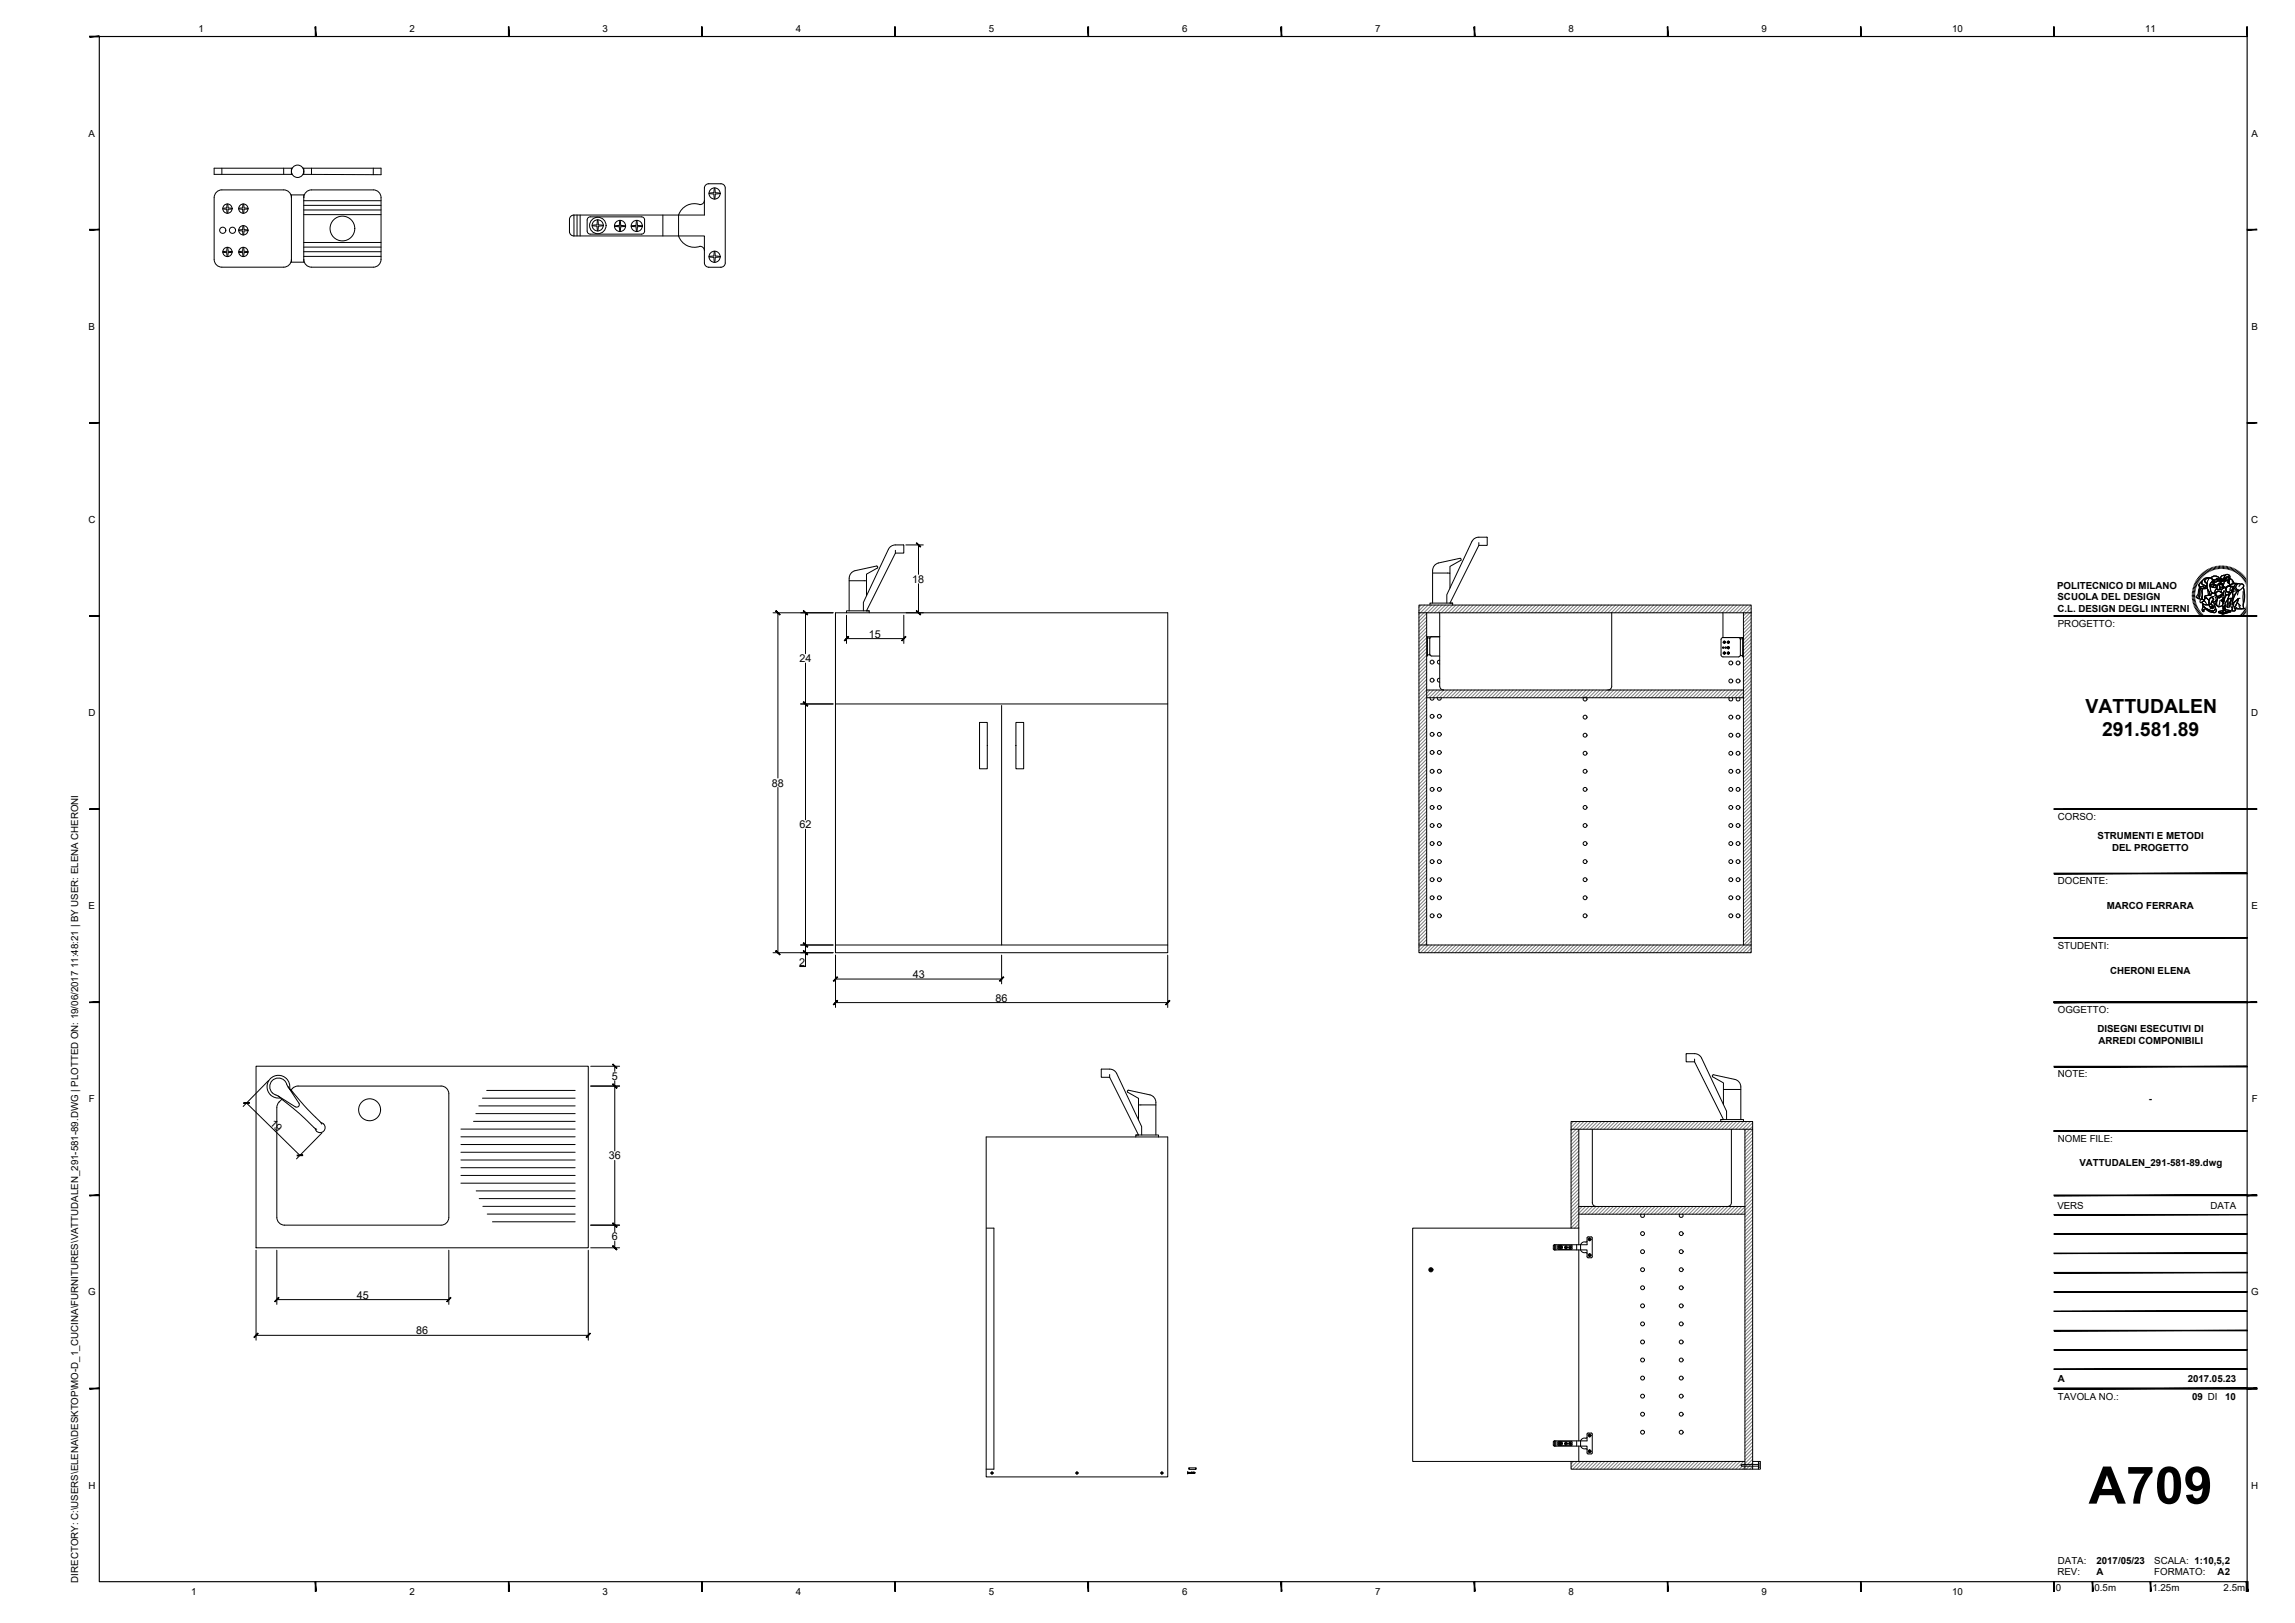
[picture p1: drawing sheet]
<svg xmlns="http://www.w3.org/2000/svg" width="594mm" height="420mm" viewBox="0 0 594 420" stroke-linecap="round" stroke-linejoin="round" font-family="sans-serif">
<defs><g id="words">
<text font-size="13.4" x="540.7" y="389.3">A709</text>
<g font-size="5">
<text x="539.9" y="184.6">VATTUDALEN</text>
<text x="544.2" y="190.6">291.581.89</text>
</g>
<g font-size="2.8">
<text x="236.1" y="150.9">18</text>
<text x="224.9" y="165.1">15</text>
<text x="207" y="171.4">24</text>
<text x="199.8" y="203.6">88</text>
<text x="207" y="214.4">62</text>
<text x="206.9" y="250">2</text>
<text x="236.3" y="253.2">43</text>
<text x="257.7" y="259.3">86</text>
<text x="158.4" y="279.6">5</text>
<text x="69.7" y="291" transform="rotate(44 69.7 291)">19</text>
<text x="157.6" y="300.1">36</text>
<text x="158.4" y="321.1">6</text>
<text x="92.4" y="336.2">45</text>
<text x="107.7" y="345.5">86</text>
</g>
<g font-size="2.5">
<text x="51.3" y="8.3">1</text>
<text x="106" y="8.3">2</text>
<text x="156" y="8.3">3</text>
<text x="206" y="8.3">4</text>
<text x="256" y="8.3">5</text>
<text x="306" y="8.3">6</text>
<text x="356" y="8.3">7</text>
<text x="406" y="8.3">8</text>
<text x="456" y="8.3">9</text>
<text x="505.3" y="8.3">10</text>
<text x="555.3" y="8.3">11</text>
<text x="23" y="35.4">A</text>
<text x="582.8" y="35.4">A</text>
<text x="23" y="85.4">B</text>
<text x="582.8" y="85.4">B</text>
<text x="22.9" y="135.4">C</text>
<text x="582.8" y="135.4">C</text>
<text x="532.5" y="152.4">POLITECNICO DI MILANO</text>
<text x="532.6" y="155.4">SCUOLA DEL DESIGN</text>
<text x="532.6" y="158.4">C.L. DESIGN DEGLI INTERNI</text>
<text x="532.7" y="162.2">PROGETTO:</text>
<text x="22.9" y="185.4">D</text>
<text x="582.8" y="185.4">D</text>
<text x="532.7" y="212.2">CORSO:</text>
<text x="543" y="217.2">STRUMENTI E METODI</text>
<text x="546.7" y="220.2">DEL PROGETTO</text>
<text x="532.7" y="228.9">DOCENTE:</text>
<text x="23" y="235.4">E</text>
<text x="545.4" y="235.4">MARCO FERRARA</text>
<text x="582.8" y="235.4">E</text>
<text x="532.7" y="245.6">STUDENTI:</text>
<text x="546.2" y="252">CHERONI ELENA</text>
<text x="532.7" y="262.2">OGGETTO:</text>
<text x="542.9" y="267.2">DISEGNI ESECUTIVI DI</text>
<text x="543.2" y="270.2">ARREDI COMPONIBILI</text>
<text x="532.7" y="278.9">NOTE:</text>
<text x="23" y="285.4">F</text>
<text x="556.2" y="285.4">-</text>
<text x="582.9" y="285.4">F</text>
<text x="532.7" y="295.6">NOME FILE:</text>
<text x="538.3" y="301.8">VATTUDALEN_291-581-89.dwg</text>
<text x="532.6" y="312.9">VERS</text>
<text x="572.2" y="312.9">DATA</text>
<text x="22.8" y="335.4">G</text>
<text x="582.7" y="335.4">G</text>
<text x="532.7" y="357.9">A</text>
<text x="566.3" y="357.9">2017.05.23</text>
<text x="532.7" y="362.4">TAVOLA NO.:</text>
<text x="567.5" y="362.4">09 DI</text>
<text x="576" y="362.4">10</text>
<text x="22.9" y="385.4">H</text>
<text x="582.8" y="385.4">H</text>
<text x="532.6" y="407.8">REV:</text>
<text x="532.7" y="404.9">DATA:</text>
<text x="542.7" y="407.9">A</text>
<text x="542.7" y="404.8">2017/05/23</text>
<text x="557.6" y="404.9">SCALA: 1:10,5,2</text>
<text x="557.6" y="407.9">FORMATO:</text>
<text x="574.1" y="407.9">A2</text>
<text x="20.2" y="409.7" transform="rotate(-90 20.2 409.7)">DIRECTORY: C:\USERS\ELENA\DESKTOP\MO-D_1_CUCINA\FURNITURES\VATTUDALEN_291-581-89.DWG | PLOTTED ON: 19/06/2017 11:48:21 | BY USER: ELENA CHERONI</text>
<text x="49.5" y="412.8">1</text>
<text x="106" y="412.8">2</text>
<text x="156" y="412.8">3</text>
<text x="206" y="412.8">4</text>
<text x="256" y="412.8">5</text>
<text x="306" y="412.8">6</text>
<text x="356" y="412.8">7</text>
<text x="406" y="412.8">8</text>
<text x="456" y="412.8">9</text>
<text x="505.3" y="412.8">10</text>
<text x="532.2" y="412">0</text>
<text x="542.2" y="412">0.5m</text>
<text x="557.2" y="412">1.25m</text>
<text x="575.6" y="412">2.5m</text>
</g>
</g></defs>
<!-- layer: A-SECT-MCUT -->
<g fill="none" stroke="#808080" stroke-width=".26">
<path d="M367.9 156.6l-.6 .6M368.8 156.6l-1.5 1.5M369.3 158.8l-2 2M369.3 159.7l-2 2M369.7 156.6l-2.4 2.4M370.6 156.6l-3.3 3.3M371.5 156.6l-2 2M372.4 156.6l-2 2M373.3 156.6l-2 2M374.2 156.6l-2 2M375.1 156.6l-2 2M376 156.6l-2 2"/>
<path d="M376.9 156.6l-2 2M377.8 156.6l-2 2M378.7 156.6l-2 2M379.6 156.6l-2 2M380.5 156.6l-2 2M381.4 156.6l-2 2M382.3 156.6l-2 2M383.2 156.6l-2 2M384.1 156.6l-2 2M385 156.6l-2 2M385.9 156.6l-2 2M386.8 156.6l-2 2"/>
<path d="M387.7 156.6l-2 2M388.6 156.6l-2 2M389.5 156.6l-2 2M390.4 156.6l-2 2M391.2 156.6l-2 2M392.1 156.6l-2 2M393 156.6l-2 2M393.9 156.6l-2 2M394.8 156.6l-2 2M395.7 156.6l-2 2M396.6 156.6l-2 2M397.5 156.6l-2 2"/>
<path d="M398.4 156.6l-2 2M399.3 156.6l-2 2M400.2 156.6l-2 2M401.1 156.6l-2 2M402 156.6l-2 2M402.9 156.6l-2 2M403.8 156.6l-2 2M404.7 156.6l-2 2M405.6 156.6l-2 2M406.5 156.6l-2 2M407.4 156.6l-2 2M408.3 156.6l-2 2"/>
<path d="M409.2 156.6l-2 2M410.1 156.6l-2 2M411 156.6l-2 2M411.9 156.6l-2 2M412.8 156.6l-2 2M413.7 156.6l-2 2M414.6 156.6l-2 2M415.5 156.6l-2 2M416.4 156.6l-2 2M417.3 156.6l-2 2M418.2 156.6l-2 2M419.1 156.6l-2 2"/>
<path d="M420 156.6l-2 2M420.9 156.6l-2 2M421.8 156.6l-2 2M422.7 156.6l-2 2M423.6 156.6l-2 2M424.5 156.6l-2 2M425.4 156.6l-2 2M426.3 156.6l-2 2M427.2 156.6l-2 2M428.1 156.6l-2 2M429 156.6l-2 2M429.9 156.6l-2 2"/>
<path d="M430.8 156.6l-2 2M431.7 156.6l-2 2M432.6 156.6l-2 2M433.5 156.6l-2 2M434.3 156.6l-2 2M435.2 156.6l-2 2M436.1 156.6l-2 2M437 156.6l-2 2M437.9 156.6l-2 2M438.8 156.6l-2 2M439.7 156.6l-2 2M440.6 156.6l-2 2"/>
<path d="M441.5 156.6l-2 2M442.4 156.6l-2 2M443.3 156.6l-2 2M444.2 156.6l-2 2M445.1 156.6l-2 2M446 156.6l-2 2M446.9 156.6l-2 2M447.8 156.6l-2 2M448.7 156.6l-2 2M449.6 156.6l-2 2M450.5 156.6l-2 2M451.4 156.6l-2 2"/>
<path d="M452.3 156.6l-2 2M453.2 156.6l-2 2M453.3 157.4l-2 2M453.3 158.3l-2 2M453.3 159.2l-2 2M369.3 160.6l-2 2M369.3 161.5l-2 2M369.3 162.4l-2 2M369.3 163.3l-2 2M369.3 164.2l-2 2M369.3 165.1l-2 2M369.3 166l-2 2"/>
<path d="M369.3 166.9l-2 2M369.3 167.8l-2 2M369.3 168.7l-2 2M369.3 169.6l-2 2M369.3 170.5l-2 2M369.3 171.4l-2 2M369.3 172.3l-2 2M369.3 173.2l-2 2M369.3 174.1l-2 2M369.3 175l-2 2M369.3 175.9l-2 2M369.3 176.8l-2 2"/>
<path d="M369.3 177.7l-2 2M369.3 178.6l-2 2M370.1 178.6l-2.8 2.9M371 178.6l-3.7 3.8M371.9 178.6l-2 2M372.8 178.6l-2 2M373.7 178.6l-2 2M374.6 178.6l-2 2M375.5 178.6l-2 2M376.4 178.6l-2 2M377.3 178.6l-2 2M378.2 178.6l-2 2"/>
<path d="M379.1 178.6l-2 2M380 178.6l-2 2M380.9 178.6l-2 2M381.8 178.6l-2 2M382.7 178.6l-2 2M383.6 178.6l-2 2M384.5 178.6l-2 2M385.4 178.6l-2 2M386.3 178.6l-2 2M387.2 178.6l-2 2M388.1 178.6l-2 2M389 178.6l-2 2"/>
<path d="M389.9 178.6l-2 2M390.8 178.6l-2 2M391.7 178.6l-2 2M392.6 178.6l-2 2M393.5 178.6l-2 2M394.4 178.6l-2 2M395.3 178.6l-2 2M396.2 178.6l-2 2M397.1 178.6l-2 2M398 178.6l-2 2M398.9 178.6l-2 2M399.8 178.6l-2 2"/>
<path d="M400.7 178.6l-2 2M401.6 178.6l-2 2M402.5 178.6l-2 2M403.4 178.6l-2 2M404.3 178.6l-2 2M405.2 178.6l-2 2M406.1 178.6l-2 2M407 178.6l-2 2M407.9 178.6l-2 2M408.8 178.6l-2 2M409.7 178.6l-2 2M410.6 178.6l-2 2"/>
<path d="M411.5 178.6l-2 2M412.4 178.6l-2 2M413.2 178.6l-2 2M414.1 178.6l-2 2M415 178.6l-2 2M415.9 178.6l-2 2M416.8 178.6l-2 2M417.7 178.6l-2 2M418.6 178.6l-2 2M419.5 178.6l-2 2M420.4 178.6l-2 2M421.3 178.6l-2 2"/>
<path d="M422.2 178.6l-2 2M423.1 178.6l-2 2M424 178.6l-2 2M424.9 178.6l-2 2M425.8 178.6l-2 2M426.7 178.6l-2 2M427.6 178.6l-2 2M428.5 178.6l-2 2M429.4 178.6l-2 2M430.3 178.6l-2 2M431.2 178.6l-2 2M432.1 178.6l-2 2"/>
<path d="M433 178.6l-2 2M433.9 178.6l-2 2M434.8 178.6l-2 2M435.7 178.6l-2 2M436.6 178.6l-2 2M437.5 178.6l-2 2M438.4 178.6l-2 2M439.3 178.6l-2 2M440.2 178.6l-2 2M441.1 178.6l-2 2M442 178.6l-2 2M442.9 178.6l-2 2"/>
<path d="M443.8 178.6l-2 2M444.7 178.6l-2 2M445.6 178.6l-2 2M446.5 178.6l-2 2M447.4 178.6l-2 2M448.3 178.6l-2 2M449.2 178.6l-2 2M450.1 178.6l-2 2M451 178.6l-2 2M453.3 177.2l-3.4 3.4M453.3 178.1l-2.5 2.5M453.3 160.1l-2 2"/>
<path d="M453.3 161l-2 2M453.3 161.9l-2 2M453.3 162.8l-2 2M453.3 163.7l-2 2M453.3 164.6l-2 2M453.3 165.5l-2 2M453.3 166.4l-2 2M453.3 167.3l-2 2M453.3 168.2l-2 2M453.3 169.1l-2 2M453.3 170l-2 2M453.3 170.9l-2 2"/>
<path d="M453.3 171.8l-2 2M453.3 172.7l-2 2M453.3 173.6l-2 2M453.3 174.5l-2 2M453.3 175.4l-2 2M453.3 176.3l-2 2M453.3 179l-2 2M453.3 179.9l-2 2M369.3 181.3l-2 2M369.3 182.2l-2 2M369.3 183.1l-2 2M369.3 184l-2 2"/>
<path d="M369.3 184.9l-2 2M369.3 185.8l-2 2M369.3 186.7l-2 2M369.3 187.6l-2 2M369.3 188.5l-2 2M369.3 189.3l-2 2.1M369.3 190.2l-2 2M369.3 191.1l-2 2M369.3 192l-2 2M369.3 192.9l-2 2M369.3 193.8l-2 2M369.3 194.7l-2 2"/>
<path d="M369.3 195.6l-2 2M369.3 196.5l-2 2M369.3 197.4l-2 2M369.3 198.3l-2 2M369.3 199.2l-2 2M453.3 180.8l-2 2M453.3 181.7l-2 2M453.3 182.6l-2 2M453.3 183.5l-2 2M453.3 184.4l-2 2M453.3 185.3l-2 2M453.3 186.2l-2 2"/>
<path d="M453.3 187.1l-2 2M453.3 188l-2 2M453.3 188.9l-2 2M453.3 189.8l-2 2M453.3 190.7l-2 2M453.3 191.6l-2 2M453.3 192.5l-2 2M453.3 193.4l-2 2M453.3 194.3l-2 2M453.3 195.2l-2 2M453.3 196.1l-2 2M453.3 196.9l-2 2"/>
<path d="M453.3 197.8l-2 2M453.3 198.7l-2 2M453.3 199.6l-2 2M369.3 200.1l-2 2M369.3 201l-2 2M369.3 201.9l-2 2M369.3 202.8l-2 2M369.3 203.7l-2 2M369.3 204.6l-2 2M369.3 205.5l-2 2M369.3 206.4l-2 2M369.3 207.3l-2 2"/>
<path d="M369.3 208.2l-2 2M369.3 209.1l-2 2M369.3 210l-2 2M369.3 210.9l-2 2M369.3 211.8l-2 2M369.3 212.7l-2 2M369.3 213.6l-2 2M369.3 214.5l-2 2M369.3 215.4l-2 2M369.3 216.3l-2 2M369.3 217.2l-2 2M369.3 218.1l-2 2"/>
<path d="M369.3 219l-2 2M369.3 219.9l-2 2M453.3 200.5l-2 2M453.3 201.4l-2 2M453.3 202.3l-2 2M453.3 203.2l-2 2M453.3 204.1l-2 2M453.3 205l-2 2M453.3 205.9l-2 2M453.3 206.8l-2 2M453.3 207.7l-2 2M453.3 208.6l-2 2"/>
<path d="M453.3 209.5l-2 2M453.3 210.4l-2 2M453.3 211.3l-2 2M453.3 212.2l-2 2M453.3 213.1l-2 2M453.3 214l-2 2M453.3 214.9l-2 2M453.3 215.8l-2 2M453.3 216.7l-2 2M453.3 217.6l-2 2M453.3 218.5l-2 2M453.3 219.4l-2 2"/>
<path d="M369.3 220.8l-2 2M369.3 221.7l-2 2M369.3 222.6l-2 2M369.3 223.5l-2 2M369.3 224.4l-2 2M369.3 225.3l-2 2M369.3 226.2l-2 2M369.3 227.1l-2 2M369.3 228l-2 2M369.3 228.9l-2 2M369.3 229.8l-2 2M369.3 230.7l-2 2"/>
<path d="M369.3 231.6l-2 2M369.3 232.5l-2 2M369.3 233.4l-2 2M369.3 234.3l-2 2M369.3 235.2l-2 2M369.3 236.1l-2 2M369.3 237l-2 2M369.3 237.9l-2 2M369.3 238.8l-2 2M369.3 239.6l-2 2M453.3 220.3l-2 2M453.3 221.2l-2 2"/>
<path d="M453.3 222.1l-2 2M453.3 223l-2 2M453.3 223.9l-2 2M453.3 224.8l-2 2M453.3 225.7l-2 2M453.3 226.6l-2 2M453.3 227.5l-2 2M453.3 228.4l-2 2M453.3 229.3l-2 2M453.3 230.2l-2 2M453.3 231.1l-2 2M453.3 232l-2 2"/>
<path d="M453.3 232.9l-2 2M453.3 233.8l-2 2M453.3 234.7l-2 2M453.3 235.6l-2 2M453.3 236.5l-2 2M453.3 237.4l-2 2M453.3 238.3l-2 2M453.3 239.2l-2 2M369.3 240.5l-2 2M369.3 241.4l-2 2M369.3 242.3l-2 2M369.3 243.2l-2 2"/>
<path d="M369.3 244.1l-2 2M369.7 244.6l-2 2M370.6 244.6l-2 2M371.5 244.6l-2 2M372.4 244.6l-2 2M373.3 244.6l-2 2M374.2 244.6l-2 2M375.1 244.6l-2 2M376 244.6l-2 2M376.9 244.6l-2 2M377.8 244.6l-2 2M378.7 244.6l-2 2"/>
<path d="M379.6 244.6l-2 2M380.5 244.6l-2 2M381.4 244.6l-2 2M382.3 244.6l-2 2M383.2 244.6l-2 2M384.1 244.6l-2 2M385 244.6l-2 2M385.9 244.6l-2 2M386.8 244.6l-2 2M387.7 244.6l-2 2M388.6 244.6l-2 2M389.5 244.6l-2 2"/>
<path d="M390.4 244.6l-2 2M391.3 244.6l-2 2M392.2 244.6l-2 2M393.1 244.6l-2 2M394 244.6l-2 2M394.8 244.6l-2 2M395.7 244.6l-2 2M396.6 244.6l-2 2M397.5 244.6l-2 2M398.4 244.6l-2 2M399.3 244.6l-2 2M400.2 244.6l-2 2"/>
<path d="M401.1 244.6l-2 2M402 244.6l-2 2M402.9 244.6l-2 2M403.8 244.6l-2 2M404.7 244.6l-2 2M405.6 244.6l-2 2M406.5 244.6l-2 2M407.4 244.6l-2 2M408.3 244.6l-2 2M409.2 244.6l-2 2M410.1 244.6l-2 2M411 244.6l-2 2"/>
<path d="M411.9 244.6l-2 2M412.8 244.6l-2 2M413.7 244.6l-2 2M414.6 244.6l-2 2M415.5 244.6l-2 2M416.4 244.6l-2 2M417.3 244.6l-2 2M418.2 244.6l-2 2M419.1 244.6l-2 2M420 244.6l-2 2M420.9 244.6l-2 2M421.8 244.6l-2 2"/>
<path d="M422.7 244.6l-2 2M423.6 244.6l-2 2M424.5 244.6l-2 2M425.4 244.6l-2 2M426.3 244.6l-2 2M427.2 244.6l-2 2M428.1 244.6l-2 2M429 244.6l-2 2M429.9 244.6l-2 2M430.8 244.6l-2 2M431.7 244.6l-2 2M432.6 244.6l-2 2"/>
<path d="M433.5 244.6l-2 2M434.4 244.6l-2 2M435.3 244.6l-2 2M436.2 244.6l-2 2M437.1 244.6l-2 2M437.9 244.6l-2 2M438.8 244.6l-2 2M439.7 244.6l-2 2M440.6 244.6l-2 2M441.5 244.6l-2 2M442.4 244.6l-2 2M443.3 244.6l-2 2"/>
<path d="M444.2 244.6l-2 2M445.1 244.6l-2 2M446 244.6l-2 2M446.9 244.6l-2 2M447.8 244.6l-2 2M448.7 244.6l-2 2M449.6 244.6l-2 2M450.5 244.6l-2 2M453.3 242.8l-3.9 3.8M453.3 243.7l-3 2.9M453.3 244.6l-2.1 2M453.3 240.1l-2 2"/>
<path d="M453.3 241l-2 2M453.3 241.9l-2 2M453.3 245.5l-1.2 1.1M453.3 246.4l-.3 .2M407.3 290.3l-.6 .7M408.2 290.3l-1.5 1.6M408.7 292.6l-2 2M408.7 293.5l-2 2M408.7 294.4l-2 2M408.7 295.2l-2 2M408.7 296.1l-2 2M408.7 297l-2 2"/>
<path d="M408.7 297.9l-2 2M408.7 298.8l-2 2M408.7 299.7l-2 2M409.1 290.3l-2.4 2.5M410 290.3l-3.3 3.4M410.9 290.3l-2 2M411.8 290.3l-2 2M412.7 290.3l-2 2M413.6 290.3l-2 2M414.5 290.3l-2 2M415.4 290.3l-2 2M416.3 290.3l-2 2"/>
<path d="M417.2 290.3l-2 2M418.1 290.3l-2 2M419 290.3l-2 2M419.9 290.3l-2 2M420.8 290.3l-2 2M421.7 290.3l-2 2M422.6 290.3l-2 2M423.5 290.3l-2 2M424.4 290.3l-2 2M425.3 290.3l-2 2M426.2 290.3l-2 2M427.1 290.3l-2 2"/>
<path d="M428 290.3l-2 2M428.9 290.3l-2 2M429.8 290.3l-2 2M430.7 290.3l-2 2M431.6 290.3l-2 2M432.5 290.3l-2 2M433.4 290.3l-2 2M434.3 290.3l-2 2M435.2 290.3l-2 2M436.1 290.3l-2 2M437 290.3l-2 2M437.9 290.3l-2.1 2"/>
<path d="M438.7 290.3l-2 2M439.6 290.3l-2 2M440.5 290.3l-2 2M441.4 290.3l-2 2M442.3 290.3l-2 2M443.2 290.3l-2 2M444.1 290.3l-2 2M445 290.3l-2 2M445.9 290.3l-2 2M446.8 290.3l-2 2M447.7 290.3l-2 2M448.6 290.3l-2 2"/>
<path d="M449.5 290.3l-2 2M450.4 290.3l-2 2M451.3 290.3l-2 2M452.2 290.3l-2 2M453.1 290.3l-2 2M453.7 290.7l-2 2M453.7 291.6l-2 2M453.7 292.5l-2 2M453.7 293.4l-2 2M453.7 294.3l-2 2M453.7 295.2l-2 2M453.7 296.1l-2 2"/>
<path d="M453.7 297l-2 2M453.7 297.9l-2 2M453.7 298.7l-2 2.1M453.7 299.6l-2 2M408.7 300.6l-2 2M408.7 301.5l-2 2M408.7 302.4l-2 2M408.7 303.3l-2 2M408.7 304.2l-2 2M408.7 305.1l-2 2M408.7 306l-2 2M408.7 306.9l-2 2"/>
<path d="M408.7 307.8l-2 2M408.7 308.7l-2 2M408.7 309.6l-2 2M408.7 310.5l-2 2M408.7 311.4l-2 2M408.7 312.3l-2 2M408.7 315l-2 2M408.7 315.9l-2 2M408.7 316.8l-1.1 1.1M408.7 317.7l-.3 .2M409.6 312.3l-2.9 2.9M410.5 312.3l-3.8 3.8"/>
<path d="M411.4 312.3l-2 2M412.3 312.3l-2 2M413.2 312.3l-2 2M414 312.3l-2 2M414.9 312.3l-2 2M415.8 312.3l-2 2M416.7 312.3l-2 2M417.6 312.3l-2 2M418.5 312.3l-2 2M419.4 312.3l-2 2M420.3 312.3l-2 2M421.2 312.3l-2 2"/>
<path d="M422.1 312.3l-2 2M423 312.3l-2 2M423.9 312.3l-2 2M424.8 312.3l-2 2M425.7 312.3l-2 2M426.6 312.3l-2 2M427.5 312.3l-2 2M428.4 312.3l-2 2M429.3 312.3l-2 2M430.2 312.3l-2 2M431.1 312.3l-2 2M432 312.3l-2 2"/>
<path d="M432.9 312.3l-2 2M433.8 312.3l-2 2M434.7 312.3l-2 2M435.6 312.3l-2 2M436.5 312.3l-2 2M437.4 312.3l-2 2M438.3 312.3l-2 2M439.2 312.3l-2 2M440.1 312.3l-2 2M441 312.3l-2 2M441.9 312.3l-2 2M442.8 312.3l-2 2"/>
<path d="M443.7 312.3l-2 2M444.6 312.3l-2 2M445.5 312.3l-2 2M446.4 312.3l-2 2M447.3 312.3l-2 2M448.2 312.3l-2 2M449.1 312.3l-2 2M450 312.3l-2 2M450.9 312.3l-2 2M453.7 310.4l-3.9 3.9M453.7 311.3l-3 3M453.7 312.2l-2.1 2.1"/>
<path d="M453.7 300.5l-2 2M453.7 301.4l-2 2M453.7 302.3l-2 2M453.7 303.2l-2 2M453.7 304.1l-2 2M453.7 305l-2 2M453.7 305.9l-2 2M453.7 306.8l-2 2M453.7 307.7l-2 2M453.7 308.6l-2 2M453.7 309.5l-2 2M453.7 313.1l-2 2"/>
<path d="M453.7 314l-2 2M453.7 314.9l-2 2M453.7 315.8l-2 2M453.7 316.7l-2 2M453.7 317.6l-2 2M453.7 318.5l-2 2M453.7 319.4l-2 2M453.7 320.3l-2 2M453.7 321.2l-2 2M453.7 322.1l-2 2M453.7 323l-2 2M453.7 323.9l-2 2"/>
<path d="M453.7 324.8l-2 2M453.7 325.7l-2 2M453.7 326.6l-2 2M453.7 327.5l-2 2M453.7 328.4l-2 2M453.7 329.3l-2 2M453.7 330.2l-2 2M453.7 331.1l-2 2M453.7 332l-2 2M453.7 332.9l-2 2M453.7 333.8l-2 2M453.7 334.7l-2 2"/>
<path d="M453.7 335.6l-2 2M453.7 336.5l-2 2M453.7 337.4l-2 2M453.7 338.3l-2 2M453.7 339.2l-2 2M453.7 340.1l-2 2M453.7 341l-2 2M453.7 341.9l-2 2M453.7 342.8l-2 2M453.7 343.6l-2 2M453.7 344.5l-2 2M453.7 345.4l-2 2"/>
<path d="M453.7 346.3l-2 2M453.7 347.2l-2 2M453.7 348.1l-2 2M453.7 349l-2 2M453.7 349.9l-2 2M453.7 350.8l-2 2M453.7 351.7l-2 2M453.7 352.6l-2 2M453.7 353.5l-2 2M453.7 354.4l-2 2M453.7 355.3l-2 2M453.7 356.2l-2 2"/>
<path d="M453.7 357.1l-2 2M453.7 358l-2 2M453.7 358.9l-2 2M453.7 359.8l-2 2M407.3 378.3l-.6 .7M408.2 378.3l-1.5 1.6M409.1 378.3l-2 2M410 378.3l-2 2M410.9 378.3l-2 2M411.8 378.3l-2 2M412.7 378.3l-2 2M413.6 378.3l-2 2"/>
<path d="M414.5 378.3l-2 2M415.4 378.3l-2 2M416.3 378.3l-2 2M417.2 378.3l-2 2M418.1 378.3l-2 2M419 378.3l-2 2M419.9 378.3l-2 2M420.8 378.3l-2 2M421.7 378.3l-2 2M422.6 378.3l-2 2M423.5 378.3l-2 2M424.4 378.3l-2 2"/>
<path d="M425.3 378.3l-2 2M426.2 378.3l-2 2M427.1 378.3l-2 2M428 378.3l-2 2M428.9 378.3l-2 2M429.8 378.3l-2 2M430.7 378.3l-2 2M431.6 378.3l-2 2M432.5 378.3l-2 2M433.4 378.3l-2 2M434.3 378.3l-2 2M435.2 378.3l-2 2"/>
<path d="M436.1 378.3l-2 2M437 378.3l-2 2M437.9 378.3l-2 2M438.7 378.3l-2 2M439.6 378.3l-2 2M440.5 378.3l-2 2M441.4 378.3l-2 2M442.3 378.3l-2 2M443.2 378.3l-2 2M444.1 378.3l-2 2M445 378.3l-2 2M445.9 378.3l-2 2"/>
<path d="M446.8 378.3l-2 2M447.7 378.3l-2 2M448.6 378.3l-2 2M449.5 378.3l-2 2M450.4 378.3l-2 2M451.3 378.3l-2 2M453.7 376.9l-3.5 3.4M453.7 377.8l-2.6 2.5M453.7 360.7l-2 2M453.7 361.6l-2 2M453.7 362.5l-2 2M453.7 363.4l-2 2"/>
<path d="M453.7 364.3l-2 2M453.7 365.2l-2 2M453.7 366.1l-2 2M453.7 367l-2 2M453.7 367.9l-2 2M453.7 368.8l-2 2M453.7 369.7l-2 2M453.7 370.6l-2 2M453.7 371.5l-2 2M453.7 372.4l-2 2M453.7 373.3l-2 2M453.7 374.2l-2 2"/>
<path d="M453.7 375.1l-2 2M453.7 376l-2 2M453.7 378.7l-1.7 1.6M453.7 379.6l-.8 .7"/>
</g>
<!-- layer: A-FURN -->
<g fill="none" stroke="#000" stroke-width=".26">
<path d="M154.5 58.6l.2 1.2M154.7 56.9l-.2 1.3M154.8 56.9l.1 1.3M154.9 58.6l-.1 1.2M160.3 58.7l.1 1.2M160.4 57.1l-.1 1.2M160.6 57.1l.1 1.2M160.7 58.7l-.1 1.2M164.6 58.7l.1 1.2M164.7 57.1l-.1 1.2M164.9 57.1l.1 1.2M165 58.7l-.1 1.2"/>
<path d="M184.8 50.2l.1 1.3M184.9 48.7l-.1 1.2M185 48.7l.2 1.2M185.2 50.2l-.2 1.3M184.8 66.6l.1 1.3M184.9 65l-.1 1.3M185 65l.2 1.3M185.2 66.6l-.2 1.3M216.3 158.6h86v88h-86zM219.1 158.6v-.5h5.9v.5M219.8 150.3h4.5v3.9M224.3 150.3v-1.7l2.8-1.6v-.4l-5.8 1.1-1.1 .8-.4 1.2v8.4"/>
<path d="M230 142.2l-6.5 13.8v2.1M231.8 141.1h2.1l.1 2.1h-2.2l-7.5 14.9h.7M231.8 141.1a1.99 1.99 0 0 0-1.8 1.1M231.8 142.5v.7M367.3 158.6v-2h86v2M367.3 158.6v88h86v-88M367.3 158.6h86M369.3 158.6v86M370.1 156.6v-.5h5.9v.5M370.8 147.7v8.4M370.8 148.4h4.5v3.8M370.8 147.7l.2-.9 .9-.9 6.2-1.3 .1 .4-2.9 1.6v1.8"/>
<path d="M372.7 158.6v19a1 1 0 0 0 1 1M374.5 156.1v-2.1l6.5-13.8a1.99 1.99 0 0 1 1.8-1.1h2.2v2.1h-2.2l-7.5 14.9h.7M382.8 140.5v.7M417.2 158.6v19a1 1 0 0 1-1 1M446 158.6v6.5h5.3M451.3 158.6v86M369.3 178.6h82M369.3 164.8h3.4M372.7 170.9a.5 .5 0 0 0-.6 .5 .5 .5 0 0 0 .6 .5M372.7 175.6a.5 .5 0 0 0-.6 .5 .5 .5 0 0 0 .6 .5M216.3 182.2h86M253.6 187h2v12h-2z"/>
<path d="M259.3 182.6v62M263 187h2v12h-2zM369.3 180.6h82M370.2 180.6a.5 .5 0 0 0 .5 .7 .5 .5 0 0 0 .5-.7M372.1 180.6a.5 .5 0 0 0 .5 .7 .5 .5 0 0 0 .5-.7M447.7 180.6a.5 .5 0 0 0 0 .7 .5 .5 0 0 0 .7 0 .5 .5 0 0 0 0-.7M449.5 180.6a.5 .5 0 0 0 .1 .7 .5 .5 0 0 0 .7 0 .5 .5 0 0 0 0-.7M302.3 244.6h-86v2M367.3 244.6h86M66.3 276h86v47h-86zM287.2 278.2v.7M438.7 274.2v.7"/>
<path d="M72 283.7l5.3 4.4 4 3.8 .7 .5M72.9 284.6l-.7 .7M74.6 281.4l-.3-.6a2.26 2.26 0 0 0-3.9-1 2.26 2.26 0 0 0 1.4 3.8l4.7 2.9a.69 .69 0 0 0 .8-.1 .69 .69 0 0 0 .1-.8l-2.8-4.2 4.5 5.2 4.2 4.4M75 281.8a2.95 2.95 0 0 0-2.8-3.4 2.95 2.95 0 0 0-3.1 3.1 2.95 2.95 0 0 0 3.5 2.7M77.1 281.2h37.1M77.2 281.1l-1.2 .4-.7 .7M83.1 290.6a1.31 1.31 0 0 1 .7 2.2 1.31 1.31 0 0 1-2.2-.6M114.2 281.1a2 2 0 0 1 2 2.1M116.2 283.2v32a2 2 0 0 1-2 2h-40.5a2.02 2.02 0 0 1-2-2v-28.5l.1-.8 .4-.6M119.3 292.3h29.6M119.3 294.3h29.6M119.3 298.3h29.6"/>
<path d="M119.3 296.3h29.6M122.6 290.3h26.3M123.2 288.3h25.7M123.9 286.3h25M124.9 284.3h24M126 282.3h22.9M255.3 294.3h47v88h-47zM294 294.3v-.5h5.9v.5M294 293.8h.7l-7.5-14.9h-2.1l.1-2.1a4 4 0 0 1 3.3 .4l.6 .7 6.4 13.8v2.1M294.7 286v-1.7l-2.8-1.6 .1-.4 5.7 1.1 1.1 .8 .4 1.2v8.4M299.2 286h-4.5v3.9M406.7 292.3v-2h47v2"/>
<path d="M406.7 292.3h47M406.7 292.3v25.6M408.7 292.3v29.9M412.2 292.3v19a1 1 0 0 0 1 1M445.4 290.3v-.5h5.9v.5M445.4 289.8h.7l-7.4-14.9h-2.2l.1-2.1a4 4 0 0 1 3.3 .4l.6 .7 6.4 13.8v2.1M446.1 282v-1.7l-2.8-1.6 .1-.4 5.7 1.1 1.1 .8 .4 1.2v8.4M448.2 292.3v19a1 1 0 0 1-1 1M450.6 282h-4.5v3.9M451.7 292.3v88M453.7 292.3v88h-47v-2M119.3 306.3h29.6"/>
<path d="M119.3 304.3h29.6M119.3 302.3h29.6M119.3 300.3h29.6M123.3 308.3h25.6M124 310.3h24.9M125 312.3h23.9M126.1 314.3h22.8M127.5 316.3h21.4M255.3 317.9h2v62.4h-2M408.7 317.9h-43v60.4h41M408.7 312.3h43M408.7 314.3h43"/>
<path d="M424.8 314.3a.5 .5 0 0 0 0 .7 .5 .5 0 0 0 .7 0 .5 .5 0 0 0 0-.7M434.8 314.3a.5 .5 0 0 0 0 .7 .5 .5 0 0 0 .7 0 .5 .5 0 0 0 .1-.7M370.3 328.8l.1 .3M370.4 328.4l-.1 .3M370.4 328.4v.3M370.4 328.8v.3M403.9 323v.3M403.9 322.5v.4M403.9 322.5l.1 .4M404 323l-.1 .3M405.3 323v.3M405.3 322.6v.3"/>
<path d="M405.4 322.6v.3M405.4 323v.3M406.4 323v.3M406.4 322.6v.3M406.5 322.6v.3M406.5 323v.3M408.7 323.6v49.4M411.4 325l.1 .3M411.4 320.9l.1 .3M411.5 324.6l-.1 .3M411.5 320.5l-.1 .3M411.5 324.6v.3"/>
<path d="M411.5 320.5v.3M411.5 325v.3M411.5 320.9v.3M403.9 373.7v.3M403.9 373.3v.3M403.9 373.3l.1 .3M404 373.7l-.1 .3M405.3 373.8v.3M405.3 373.4v.3M405.4 373.4v.3M405.4 373.8v.3M406.4 373.8v.3"/>
<path d="M406.4 373.4v.3M406.5 373.4v.3M406.5 373.8v.3M406.7 378.3h45M408.7 374.4v3.9M411.4 375.8l.1 .3M411.4 371.7l.1 .3M411.5 375.4l-.1 .3M411.5 371.3l-.1 .3M411.5 375.4v.3M411.5 371.3v.3M411.5 375.8v.3"/>
<path d="M411.5 371.7v.3M256.5 381.3h.6M256.5 381.3h.3v-.2v.2h.2zM256.8 381.4v.2v-.2M256.8 381.1v.5M278.5 381.3h.5M278.5 381.3h.2l.1-.2v.2h.2l-.2 .1v.2l-.1-.2zM278.8 381.1v.5M300.5 381.3h.5M300.5 381.3h.2l.1-.2v.2h.2l-.2 .1v.2l-.1-.2zM300.8 381.1v.5"/>
<circle cx="370.7" cy="176.1" r=".5"/>
<circle cx="370.7" cy="171.4" r=".5"/>
<circle cx="448" cy="171.6" r=".5"/>
<circle cx="448" cy="176.3" r=".5"/>
<circle cx="449.9" cy="176.3" r=".5"/>
<circle cx="449.9" cy="171.6" r=".5"/>
<circle cx="370.7" cy="199.7" r=".5"/>
<circle cx="370.7" cy="185.4" r=".5"/>
<circle cx="370.7" cy="194.8" r=".5"/>
<circle cx="370.7" cy="190.1" r=".5"/>
<circle cx="372.6" cy="199.7" r=".5"/>
<circle cx="372.6" cy="190.1" r=".5"/>
<circle cx="372.6" cy="185.4" r=".5"/>
<circle cx="372.6" cy="194.8" r=".5"/>
<circle cx="410.3" cy="195" r=".5"/>
<circle cx="410.3" cy="185.7" r=".5"/>
<circle cx="410.3" cy="190.3" r=".5"/>
<circle cx="410.3" cy="199.7" r=".5"/>
<circle cx="410.3" cy="181" r=".5"/>
<circle cx="448" cy="185.7" r=".5"/>
<circle cx="448" cy="199.7" r=".5"/>
<circle cx="448" cy="195" r=".5"/>
<circle cx="448" cy="190.3" r=".5"/>
<circle cx="449.9" cy="199.7" r=".5"/>
<circle cx="449.9" cy="185.7" r=".5"/>
<circle cx="449.9" cy="195" r=".5"/>
<circle cx="449.9" cy="190.3" r=".5"/>
<circle cx="370.7" cy="204.4" r=".5"/>
<circle cx="370.7" cy="213.7" r=".5"/>
<circle cx="370.7" cy="218.4" r=".5"/>
<circle cx="370.7" cy="209" r=".5"/>
<circle cx="372.6" cy="213.7" r=".5"/>
<circle cx="372.6" cy="204.4" r=".5"/>
<circle cx="372.6" cy="209" r=".5"/>
<circle cx="372.6" cy="218.4" r=".5"/>
<circle cx="410.3" cy="209" r=".5"/>
<circle cx="410.3" cy="213.7" r=".5"/>
<circle cx="410.3" cy="218.4" r=".5"/>
<circle cx="410.3" cy="204.4" r=".5"/>
<circle cx="448" cy="213.7" r=".5"/>
<circle cx="448" cy="218.4" r=".5"/>
<circle cx="448" cy="209" r=".5"/>
<circle cx="448" cy="204.4" r=".5"/>
<circle cx="449.9" cy="218.4" r=".5"/>
<circle cx="449.9" cy="213.7" r=".5"/>
<circle cx="449.9" cy="204.4" r=".5"/>
<circle cx="449.9" cy="209" r=".5"/>
<circle cx="370.7" cy="232.4" r=".5"/>
<circle cx="370.7" cy="227.7" r=".5"/>
<circle cx="370.7" cy="237.1" r=".5"/>
<circle cx="370.7" cy="223.1" r=".5"/>
<circle cx="372.6" cy="232.4" r=".5"/>
<circle cx="372.6" cy="227.7" r=".5"/>
<circle cx="372.6" cy="237.1" r=".5"/>
<circle cx="372.6" cy="223.1" r=".5"/>
<circle cx="410.3" cy="223.1" r=".5"/>
<circle cx="410.3" cy="227.7" r=".5"/>
<circle cx="410.3" cy="237.1" r=".5"/>
<circle cx="410.3" cy="232.4" r=".5"/>
<circle cx="448" cy="227.7" r=".5"/>
<circle cx="448" cy="237.1" r=".5"/>
<circle cx="448" cy="232.4" r=".5"/>
<circle cx="448" cy="223.1" r=".5"/>
<circle cx="449.9" cy="237.1" r=".5"/>
<circle cx="449.9" cy="227.7" r=".5"/>
<circle cx="449.9" cy="232.4" r=".5"/>
<circle cx="449.9" cy="223.1" r=".5"/>
<circle cx="95.7" cy="287.3" r="2.84"/>
<circle cx="425.2" cy="319.4" r=".5"/>
<circle cx="435.2" cy="319.4" r=".5"/>
<circle cx="425.2" cy="328.7" r=".5"/>
<circle cx="425.2" cy="324" r=".5"/>
<circle cx="425.2" cy="333.4" r=".5"/>
<circle cx="425.2" cy="338.1" r=".5"/>
<circle cx="435.2" cy="338.1" r=".5"/>
<circle cx="435.2" cy="328.7" r=".5"/>
<circle cx="435.2" cy="333.4" r=".5"/>
<circle cx="435.2" cy="324" r=".5"/>
<circle cx="425.2" cy="356.8" r=".5"/>
<circle cx="425.2" cy="342.7" r=".5"/>
<circle cx="425.2" cy="347.4" r=".5"/>
<circle cx="425.2" cy="352.1" r=".5"/>
<circle cx="435.2" cy="352.1" r=".5"/>
<circle cx="435.2" cy="347.4" r=".5"/>
<circle cx="435.2" cy="356.8" r=".5"/>
<circle cx="435.2" cy="342.7" r=".5"/>
<circle cx="425.2" cy="361.4" r=".5"/>
<circle cx="425.2" cy="366.1" r=".5"/>
<circle cx="425.2" cy="370.8" r=".5"/>
<circle cx="435.2" cy="366.1" r=".5"/>
<circle cx="435.2" cy="370.8" r=".5"/>
<circle cx="435.2" cy="361.4" r=".5"/>
<circle cx="256.8" cy="381.3" r=".27"/>
<circle cx="278.8" cy="381.3" r=".27"/>
<circle cx="300.8" cy="381.3" r=".27"/>
</g>
<!-- layer: COSTR -->
<g fill="none" stroke="#000" stroke-width=".26">
<path d="M57.4 49.2h16a2 2 0 0 1 2 2M57.4 43.5v1.6M57.4 49.2a2 2 0 0 0-2 2v16a2.02 2.02 0 0 0 2 2M57.7 54.1l1 .1 .1 1M58.8 52.8l-.1 1-1 .1M59 52.8l.1 1 1 .1M60.1 54.1l-1 .1-.1 1M61.8 54.1l1 .1 .1 1M61.8 59.7l1 .1 .1 1M62.9 52.8l-.1 1-1 .1M62.9 58.4l-.1 1-1 .1M63.1 52.8l.1 1 1 .1"/>
<path d="M63.1 58.4l.1 1 1 .1M64.2 54.1l-1 .1-.1 1M64.2 59.7l-1 .1-.1 1M73.4 43.5v1.6M75.4 43.5v1.6M75.4 50.5h3.2v17.4h-3.2zM75.6 43.5h-20.2v1.6h20.2M78.4 43.5h20.2v1.7l-20.2-.1M78.6 43.5v1.6M78.6 55.6h20M78.6 54.4h20M78.6 53.2h20"/>
<path d="M78.6 52h20M78.6 51.2a2 2 0 0 1 2-2h16a1.98 1.98 0 0 1 2 2v16a2 2 0 0 1-2 2h-16a2 2 0 0 1-2-2M80.6 43.5v1.6M96.6 43.5v1.7M147.4 60a1.13 1.13 0 0 0 1.2 1.1M148.6 55.7v5.4M148.6 55.7a1.13 1.13 0 0 0-1.2 1.1v3.3M149.4 55.7v5.4M150.2 55.7v5.4M152.2 56.4l.6-.3h13.3a.78 .78 0 0 1 .8 .8v2.9a.8 .8 0 0 1-.8 .8h-13.3a.82 .82 0 0 1-.8-.8v-2.9zM153.3 58.4l1.2 .2M154.5 58.2l-1.2 .1"/>
<path d="M154.9 58.2l1.2 .1M156.1 58.4l-1.2 .2M159.1 58.6l1.2 .1M160.3 58.3l-1.2 .2M160.7 58.3l1.2 .2M161.9 58.6l-1.2 .1M163.4 58.6l1.2 .1M164.6 58.3l-1.2 .2M165 58.3l1.3 .2M166.3 58.6l-1.3 .1M171.6 55.7v5.4M182.3 51.9a1.14 1.14 0 0 1-1.7 .9 4.3 4.3 0 0 0-4.9 2.9l-.1 5.4a4.3 4.3 0 0 0 5.6 2.7"/>
<path d="M183.4 47.6h3.3M183.5 47.6a1.13 1.13 0 0 0-1.2 1v7.1h-33.7M183.5 50.1l1.3 .1M184.8 49.9l-1.3 .1M185.2 49.9l1.2 .1M186.4 50.1l-1.2 .1M186.6 47.6a1.13 1.13 0 0 1 1.1 1v19.5a1.11 1.11 0 0 1-1.1 1.1M57.7 65.3l1 .1 .1 1M58.8 64l-.1 1-1 .1M59 64l.1 1 1 .1M60.1 65.3l-1 .1-.1 1M61.8 65.3l1 .1 .1 1"/>
<path d="M62.9 64l-.1 1-1 .1M63.1 64l.1 1 1 .1M64.2 65.3l-1 .1-.1 1M75.4 67.2a2 2 0 0 1-2 2h-16M78.6 62.8h20M78.6 64h20M78.6 65.2h20M78.6 66.4h20M148.6 61.1h33.7v7a1.13 1.13 0 0 0 1.2 1.1M181.2 63.8a1.13 1.13 0 0 1 1.1 1.1M183.4 69.2h3.3M183.5 66.5l1.3 .1"/>
<path d="M184.8 66.3l-1.3 .1M185.2 66.3l1.2 .1M186.4 66.5l-1.2 .1M369.5 164.8v5h-.2M369.5 165.2h.6v4.3h-.6M370.1 169.3l.1 .3 .4 .2h2.1M372.7 164.8h-2.1l-.4 .3-.1 .2M446.1 166.3h.2v.3M446.1 169.1h.2v.3M446.3 166v.2h-.2M446.3 168.8v.2l-.2 .1M446.4 166v.2h.3"/>
<path d="M446.4 168.8v.2l.3 .1M446.7 166.3h-.3v.3M446.7 169.1h-.3v.3M447.1 166.3h.2l.1 .3M447.1 169.1h.2l.1 .3M447.4 166l-.1 .2h-.2M447.4 167.4l-.1 .2h-.2l.2 .1 .1 .3M447.4 168.8l-.1 .2-.2 .1M447.4 166v.2h.3M447.4 167.4v.2h.3M447.4 168.8v.2l.3 .1M447.7 166.3h-.3v.3"/>
<path d="M447.7 167.7h-.3v.3M447.7 169.1h-.3v.3M450.5 165.6l-.2-.5h-.3h-4.2l-.3 .5v4l.3 .4 .2 .1h4l.3-.1 .2-.4M451.1 165.4h-.6v4.3h.6M451.3 165.1h-.2v5h.2M370 328.7l.3 .1M370.3 328.7h-.3M370.4 328.7h.4M370.8 328.7l-.4 .1M402.4 323.6h8.4v1.7l.3 .3M402.4 322.2v1.4M402.4 322.2l-.3 .3v.8l.3 .3"/>
<path d="M402.6 322.2v1.4M402.8 322.2v1.4M403.3 322.4h3.5l.1 .2v.7l-.1 .2h-3.4l-.2-.2zM403.6 322.9l.3 .1M403.9 322.9h-.3M404 322.9h.3M404.3 322.9l-.3 .1M405 323h.3M405.3 322.9h-.3M405.4 322.9h.3M405.7 323h-.3M406.1 323h.3"/>
<path d="M406.4 322.9h-.3M406.5 322.9h.3M406.8 323h-.3M408.1 322.2v1.4M409.1 322.2v1.4M409.2 323.6l.5 .6h.8M410.5 324.3l.3 .2M410.8 321.3l-.1 .2-1 .1-.5 .6M411.1 320.2h.9l.2 .3v4.8l-.3 .3M411.1 325.6h.8M411.1 320.2l-.3 .3v1.7h-8.4M411.1 320.8l.3 .1"/>
<path d="M411.4 324.9h-.3l.3 .1M411.4 320.8h-.3M411.5 324.9h.3M411.5 320.8h.3M411.8 324.9l-.3 .1M411.8 320.8l-.3 .1M307.9 380h1.6v.4h-1.6zM307.9 380l-.2 .1 .2 .3M309.5 380l.1 .1-.1 .3M402.4 374.4h8.4v1.7l.3 .3M402.4 373v1.4M402.4 373l-.3 .3v.8l.3 .3"/>
<path d="M402.6 373v1.4M402.8 373v1.4M403.3 373.2l3.5-.1 .1 .2v.7l-.1 .2h-3.4l-.2-.1zM403.6 373.7h.3M403.9 373.6l-.3 .1M404 373.6l.3 .1M404.3 373.7h-.3M405.3 373.7h-.3l.3 .1M405.4 373.7h.3l-.3 .1M406.4 373.7h-.3l.3 .1M406.5 373.7h.3M406.8 373.7l-.3 .1"/>
<path d="M408.1 373v1.4M409.1 373v1.4M409.2 374.4l.5 .6 1 .1 .1 .2M410.5 372.3l-.8 .1-.5 .6M410.8 372.1l-.3 .2M411.1 371h.9l.2 .3v4.8l-.2 .2-.9 .1M411.1 371l-.3 .3v1.7h-8.4M411.1 375.7l.3 .1M411.1 371.6l.3 .1M411.4 375.7h-.3M411.4 371.6h-.3M411.5 375.7h.3"/>
<path d="M411.5 371.6h.3M411.8 375.7l-.3 .1M411.8 371.6l-.3 .1M453.7 378.3h1.5v2h-1.5M455.2 378.3h.5v2h-.5M455.2 379.1h-4.3l-.3 .2 .3 .3h4.3M455.2 378.7h.1v1.2h-.1M307.5 381.2h1l-.1 .2M307.5 381.4h1M307.5 381v.5zM307.5 381.2v.1M307.6 381.2l-.1 .2"/>
<path d="M307.7 381.2l-.1 .2M307.7 381.2v.2M307.8 381.2l-.1 .2M307.9 381.2l-.1 .2M307.9 381.2v.2M308 381.2l-.1 .2M308.1 381.2l-.1 .2M308.2 381.2l-.1 .2M308.3 381.2l-.1 .2M308.4 381.2l-.1 .2M308.5 381.1v.3M308.5 381.4h.1"/>
<path d="M308.5 381.3l-.1 .1M308.5 381.1h.6v.3l-.6 .1zM308.6 381.3h.3M309 381.1v.3M309.1 381.2h.2M309.1 381.4h.2M309.1 381.2v.1M309.2 381.2l-.1 .2M309.3 381.2l.1 .1-.1 .1M309.3 381.2l-.1 .2M309.3 381.2v.2"/>
<circle cx="57.7" cy="59.6" r=".8"/>
<circle cx="58.9" cy="54" r="1.2"/>
<circle cx="60.2" cy="59.6" r=".8"/>
<circle cx="63" cy="59.6" r="1.2"/>
<circle cx="63" cy="54" r="1.2"/>
<circle cx="77" cy="44.3" r="1.6"/>
<circle cx="88.6" cy="59.2" r="3.2"/>
<circle cx="154.7" cy="58.3" r="1.44"/>
<circle cx="154.8" cy="58.4" r="2.13"/>
<circle cx="160.5" cy="58.5" r="1.44"/>
<circle cx="164.8" cy="58.5" r="1.44"/>
<circle cx="185" cy="50.1" r="1.44"/>
<circle cx="58.9" cy="65.2" r="1.2"/>
<circle cx="63" cy="65.2" r="1.2"/>
<circle cx="185" cy="66.5" r="1.44"/>
<circle cx="446.1" cy="167.7" r=".2"/>
<circle cx="446.4" cy="166.3" r=".3"/>
<circle cx="446.4" cy="169.1" r=".3"/>
<circle cx="446.7" cy="167.7" r=".2"/>
<circle cx="447.4" cy="167.7" r=".3"/>
<circle cx="447.4" cy="169.1" r=".3"/>
<circle cx="447.4" cy="166.3" r=".3"/>
<circle cx="370.4" cy="328.7" r=".53"/>
<circle cx="370.4" cy="328.7" r=".37"/>
<circle cx="403.9" cy="322.9" r=".53"/>
<circle cx="403.9" cy="322.9" r=".37"/>
<circle cx="405.4" cy="322.9" r=".37"/>
<circle cx="406.4" cy="322.9" r=".37"/>
<circle cx="411.5" cy="324.9" r=".37"/>
<circle cx="411.5" cy="320.8" r=".37"/>
<circle cx="403.9" cy="373.7" r=".53"/>
<circle cx="403.9" cy="373.7" r=".37"/>
<circle cx="405.4" cy="373.7" r=".37"/>
<circle cx="406.4" cy="373.7" r=".37"/>
<circle cx="411.5" cy="371.6" r=".37"/>
<circle cx="411.5" cy="375.7" r=".37"/>
</g>
<!-- layer: G-ANNO-LOGO -->
<g fill="none" stroke="#000" stroke-width=".3">
<path d="M567.5 154.1h.6M567.5 153.8h.6M567.5 153.4l.7 .1M567.5 153.1l.7 .1M567.6 152.7l.7 .1M567.7 152.4l.6 .1M567.8 152l.6 .2M567.9 151.7l.6 .2M568 151.3l.6 .3M568.1 151l.6 .3M568.1 154.5h-.6M568.2 154.8h-.7"/>
<path d="M568.2 155.1l-.7 .1M568.2 155.4l-.6 .2M568.3 150.7l.6 .3M568.3 155.7l-.6 .2M568.4 156.1l-.7 .1M568.4 150.4l.6 .3M568.5 156.4l-.6 .2M568.6 156.7l-.6 .2M568.6 150.1l.6 .3M568.7 157l-.6 .3M568.8 149.8l.6 .4M568.9 157.3l-.6 .3"/>
<path d="M569 157.6l-.6 .3M569.1 149.5l.5 .4M569.2 157.8l-.6 .4M569.3 149.2l.5 .5M569.4 151.8h.6a.84 .84 0 0 0 1.3-.1l.1 .6-1 .1a.78 .78 0 0 1-1.1-.5zM569.4 151.8v.4M569.4 158.1l-.6 .4M569.5 148.9l.5 .5M569.5 152.3l-.2 .5-.2 1.4-.3 .6 .4 .2M569.6 158.4l-.6 .4M569.7 150.7l.3-.2-.1 .3a.81 .81 0 0 0 1 .8l.3 .1-.1 .2a.56 .56 0 0 1-.9-.1l-.5 .1a.51 .51 0 0 1-.5-.4 .51 .51 0 0 1 .3-.6zM569.8 148.7l.4 .5"/>
<path d="M569.8 158.6l-.6 .5M569.8 152.3l-.3 .5v1.4l-.3 .8 .7 .2M569.8 152.3l.4 .1-.2 .4 .1 1.2-.1 1.1-.1 .1a.44 .44 0 0 1-.6-.2 .44 .44 0 0 1 .1-.6l.1-1.4zM570 150.5l-.6 .6a.44 .44 0 0 0-.2 .5 .44 .44 0 0 0 .5 .3h.6a.65 .65 0 0 0 1-.2M570 158.9l-.5 .4M570 148.4l.5 .6M570 155.9a1.21 1.21 0 0 0 1.8 .5M570.1 150.2l.6-.5 1.3-.1a.99 .99 0 0 0-1.2 1l.5 .3v.8l-.5-.1a.75 .75 0 0 1-.9-.8zM570.2 156.3v.5l.8 .7 1.9 .9M570.2 156.2l.7 .4 .9-.2 .4 .8v.2l.2-.2 .3 .4-.2-.6 .3 .4-.1-.4 .4 .1-.8-.6 .3-.8 .4 .2 .3 1a.79 .79 0 0 1 .1 .9 .79 .79 0 0 1-.9 .3l-1.7-.8-.6-.5zM570.2 159.1l-.5 .5M570.2 152.4l1.2-.1 .6 1.2-.1 .5-.4 .1a.6 .6 0 0 0-.8 .7l.2 .1-.4 .5a.56 .56 0 0 1-.5-.9v-1.7z"/>
<path d="M570.2 152.4l-.2 .6 .1 2.1M570.3 148.2l.4 .5M570.3 156.9l.8 .6 1.4 .6h.6l.4-.6a.65 .65 0 0 1 0 1 .65 .65 0 0 1-.9 0l-1.3-.6a.44 .44 0 0 0-.5-.3 .44 .44 0 0 0-.3 .5v.2h-.3a.86 .86 0 0 1 0-1.2zM570.3 156.9l-.1 .2a.83 .83 0 0 0 0 1.2l.4-.2-.2-.1a.49 .49 0 0 1 .4-.4 .49 .49 0 0 1 .5 .3l.9 .5a1.25 1.25 0 0 0 1.5-.1l-.2-.8M570.4 159.3l-.4 .5M570.5 155.4a.5 .5 0 0 0-.8-.2 .5 .5 0 0 0 .1 .8 .61 .61 0 0 1 .6-.4 .61 .61 0 0 1 .5 .4l.3 .2M570.6 148l.4 .5M570.7 159.5l-.5 .6M570.7 155l.4-.2 .2 .1a.73 .73 0 0 1 .5 1v.5a1.19 1.19 0 0 1-1.8-.5l.7-.2-.2-.3zM570.7 154.4l1.2-.4 .3 .1 .2-.4 .5-.1 .6 .2 .3 .4a1 1 0 0 1 0 1.2 1 1 0 0 1-1.1 .4v-.4a.44 .44 0 0 0 0-.7 .44 .44 0 0 0-.6 .2l-.2 .5-.8-.6a.29 .29 0 0 1-.4 0 .29 .29 0 0 1 0-.4zM570.9 147.8l.3 .6M570.9 150l.9-.4a.75 .75 0 0 1 .9 .6 .75 .75 0 0 1-.5 .9l-.2 .4 .1 .4a1.41 1.41 0 0 0 .6 1.5l.2 .2-.5 .1-.1 .3a.32 .32 0 0 1-.4 0 .32 .32 0 0 1 0-.5l-.6-1.4v-1.2l-.4-.1a.45 .45 0 0 1 0-.8z"/>
<path d="M570.9 159.7l-.4 .6M571.1 154.7l.7 .7M571.1 154.8l-.5 .4 .1 .4M571.2 147.6l.3 .6M571.2 159.9l-.4 .6M571.4 152.3l-2-.1-.4 1.6-.5 .7 .3 .3M571.5 147.4l.3 .6M571.5 152.7l.2 1.3M571.7 149.9l-.3 .7-.1 1.2 .6 1.6a.38 .38 0 0 0 0 .5 .38 .38 0 0 0 .4 .2l.1-.4 .5-.2a1.04 1.04 0 0 1-.7-1.4 1.49 1.49 0 0 1 .5-1.7 1.04 1.04 0 0 0-1.4-.8l-.7 .2-.5 .4-.2 .6a.81 .81 0 0 0 1 .8l.3 .1M571.8 147.3l.3 .6M571.9 154l-.4 .1a.6 .6 0 0 0-.8 .7l.2 .1M572 149.6a.87 .87 0 0 0-.9 .2 .87 .87 0 0 0-.2 1l.4 .1"/>
<path d="M572.1 147.1l.3 .6M572.2 154.7a.47 .47 0 0 1 .7 .2 .47 .47 0 0 1-.2 .6l-.4 1 .8 .7-.4-.2 .1 .5-.3-.5 .2 .6-.3-.4-.2 .2v-.2l-.4-.6 .1-1.2zM572.2 154.7a.47 .47 0 0 1 .7 .2 .47 .47 0 0 1-.2 .6l-.4 1 .8 .7-.4-.2 .1 .4-.3-.4 .1 .6-.2-.4-.2 .2v-.2l-.4-.6v-1.1zM572.2 151l.4-.3 .6-.1-.1 .5-1.1 .5zM572.3 151.5l.7-.3 .3 .2-.4 .2 .2 .4a.61 .61 0 0 1-.8-.5zM572.3 151.5a.57 .57 0 0 0 .8 .5M572.4 149.7l.7-.6 1 .2a.3 .3 0 0 1 .4 .3 .3 .3 0 0 1-.4 .3l-.3-.2-.5 .5-.6-.2M572.4 147l.3 .6M572.5 149.4l.5-.3h.6l.7 .4a.23 .23 0 0 1 .2 .3 .23 .23 0 0 1-.3 .1l-.4-.2-.4 .4-.4 .1-.6-.5zM572.7 150l.6 .2 .6-.5 .3 .2-.2 .6-.4 .2-.4-.2-.6 .2zM572.8 146.9l.2 .6M572.9 153.6a1.15 1.15 0 0 1 1 .7 1.15 1.15 0 0 1-.3 1.2"/>
<path d="M573 151.5h.8l-.2 .1a.37 .37 0 0 1-.2 .5 .37 .37 0 0 1-.5-.2zM573 155.9l.3 1a.8 .8 0 0 1 .1 .9 .8 .8 0 0 1-.9 .3M573 151.2l.3 .2M573.1 150.9v.2l-1.1 .5M573.1 154.4l-.8 .2M573.1 146.8l.2 .6M573.2 150.6l-.4 .5M573.3 154.1l.7 .5M573.4 151.5a.33 .33 0 0 0-.4 .3 .33 .33 0 0 0 .4 .3 .33 .33 0 0 0 .2-.5l.2-.1-.6 .1M573.4 154.6a.7 .7 0 0 1 .2 .9 .7 .7 0 0 1-1 .2M573.5 153.8l.1-.4a.91 .91 0 0 1 1.3-.1l.3 .2a.3 .3 0 0 1 .2 .3 .3 .3 0 0 1-.3 .2l-1.2 .4 .6 .4 .4-.3 .2-.5a.31 .31 0 0 0 .3-.2 .31 .31 0 0 0-.2-.3l-.6-.4h-.6l-.5 .7-.2-.1v-.5l.5-.8 .2 .2h1.1l.5-.4v-.3l.6 .2v.5a.74 .74 0 0 1-.1 1l.1 .7-.3 .4-.4 .1-.2 .6h-.4l.3 .3 .3-.1v.4l.1-.3-.3 1.1a.98 .98 0 0 1-1.5 0l-.3-.4 .3-.6 .2-1.1M573.5 153.5l.6-.4h.6l.5 .4a.32 .32 0 0 1 .1 .5 .32 .32 0 0 1-.4 0l-.3 .2a.5 .5 0 0 1-.6 .3 .5 .5 0 0 1-.4-.5z"/>
<path d="M573.5 146.7l.1 .6M573.5 156.4l.8 .7M573.7 150.5v.1M573.8 150.1l.2 .1M573.8 155.8v.9M573.8 152.4a1.25 1.25 0 0 0-.5 1.3M573.8 146.6l.1 .7M573.8 150.1v.1M573.9 154.4l1.2-.4-.2 .5-.4 .3-.5-.2zM573.9 155.2l-.3 1-.4 .4M574.1 154.6h-.1M574.2 150.3l.7-.1a.23 .23 0 0 1 .3 .2 .23 .23 0 0 1-.3 .2z"/>
<path d="M574.2 146.6l.1 .6M574.2 149.9l-.2 .6-.4 .2-.4-.2-.6 .2M574.2 151.2l.5-.3 .4 .1 .5 1a.24 .24 0 0 1-.1 .3 .24 .24 0 0 1-.3-.1 .24 .24 0 0 1 .2-.3l-.2-.7a.44 .44 0 0 0-.7-.1 .44 .44 0 0 0 .1 .7l.1 .4a.43 .43 0 0 1-.7 .4 .43 .43 0 0 1 0-.7zM574.3 158.3l2-.4 1.1 .2-2 .6zM574.3 158.3l1.1 .4v.3l-1.1-.4zM574.5 151.1l.5-.1 .4 .7a.63 .63 0 0 1-.1 .7 .63 .63 0 0 1-.7 .2zM574.5 146.5l.1 .7M574.6 150.1l.1-.2a.53 .53 0 0 1 .8 .4l-.3 .1M574.6 155.5l-.3 1.6 1-.2M574.6 154.6h.1M574.6 149.9h.1a.52 .52 0 0 1 .8 .4l-.3 .1-.2-.3h-.4zM574.7 154.2l.1 .1"/>
<path d="M574.7 154.5l.1 .1M574.8 154.3h-.1M574.8 151.3h.1M574.9 151.3l-.2 .1M574.9 146.5v.7M575 150.2l-.5-.1-.3 .2 .2 .1a.36 .36 0 0 0 .5 .2 .36 .36 0 0 0 .3-.4l-.2-.1v.2M575 152.6v.7M575 155.3l.3 .1 .2-.6 .4-.1-.4 1.3v-.4h-.3zM575.1 154.1l-.2 .5a.51 .51 0 0 1-.8-.1M575.1 151.1l.2 .3-.1 .1M575.2 151.3a.43 .43 0 0 0-.7-.2 .43 .43 0 0 0 .1 .7 .5 .5 0 0 1-.1 .8 .5 .5 0 0 1-.7-.4l.4-1 .7-.3 .6 .5 .1 .8-.2 .2-.2-.4M575.3 146.5l-.1 .7"/>
<path d="M575.3 151.6l-.2 .1M575.3 151.4a.41 .41 0 0 1 0 .6 .41 .41 0 0 1-.6 0l-.1-.1M575.3 152.3l-.3 .3h-.4M575.4 158.7l2.1-.6-.1 .3-2 .6zM575.4 158.7v.3M575.5 150.3a1.06 1.06 0 0 1 0 1.2M575.5 154.8h.1M575.5 155.5l-.1 .4 .2-.2M575.5 149.9l.2 .4M575.6 151.9l-.1-.5a.84 .84 0 0 0 0-1.1l-.4-.5a.45 .45 0 0 1-.2-.6 .45 .45 0 0 1 .6-.2 .27 .27 0 0 1 .4-.1 .27 .27 0 0 1-.1 .5v1.1l.2-.1v-.4a.42 .42 0 0 0 .3 .3 .42 .42 0 0 0 .5-.1l-.1 .6 .2-.1 .4 .7-1.1 .7M575.6 146.5v.7M575.7 155.2l-.2 .3v-.3"/>
<path d="M575.7 152.9l-.2 1.4M575.7 152.1l.4 .2M575.7 157l.2-.1 .2 1-.3-.5-.4 .6zM575.8 154.1l-.4 .3v.5M575.9 154.7l-.4 .1-.2 .6h-.4l.3 .3 .3-.1M575.9 153l-.4 .8M576 146.6l-.1 .6M576 149h-.5a.61 .61 0 0 0-.6 .7M576.1 148.9l.6-.2 .4 .2 .1 .4v.7l-.4 .9v-.7l.3-.5-.3-.5-.2 .2a.79 .79 0 0 0-.6 1.1h-.2l-.1-.8zM576.1 150l.2 .3 .5-.1M576.1 148.9l.6-.2 .5 .5v.8l-.4 .9v-.7l.3-.5a.32 .32 0 0 0-.2-.4 .32 .32 0 0 0-.4 .1h-.3l-.2 1-.2 .1-.1-.8zM576.2 152.1l.1-.1a1.52 1.52 0 0 1 1.9 0 1.6 1.6 0 0 1-1.3 1.5l-.7-.7z"/>
<path d="M576.2 149.5l.6-.3 .3 .5-.3 .5a.4 .4 0 0 1-.4 .1 .4 .4 0 0 1-.3-.3zM576.2 149.7l.2 .1M576.2 154l.9-.1-.7 1.6a1.53 1.53 0 0 0-.5 1.5h-.2l-.2 .5-.2-1zM576.2 154.1l-.9 2.5 .2 .9-.1 .9 .4-1 .3 .8-.2-1.3-.4 .6M576.3 146.6l-.1 .7M576.3 150.2h.1M576.3 153.1a.62 .62 0 0 0-.1 .9l1-.1 .4-.6M576.3 149.8h.1M576.4 150.1h.1M576.7 146.7l-.2 .6M576.7 149.9l.2 .1M576.8 155l.7-.1-.5 1.4 .2 .7-.3 .2-.5-.2z"/>
<path d="M576.8 149.9l-.1 .1M576.9 150.7l.4 .7M577 153.2h.1M577 146.7l-.1 .7M577 151.6h.1a2.25 2.25 0 0 1 1.8-.5l-.7 .9zM577.1 153.9l-.7 1.6a1.53 1.53 0 0 0-.5 1.5M577.2 153.1l-.3 .1M577.2 149.7a1.26 1.26 0 0 1 .9 1.1l.3 .2-.4 .1a.63 .63 0 0 1-.8 .1 .63 .63 0 0 1-.2-.8zM577.2 153.4l-.1 .1M577.2 149.7l.7 .5 .2 .5M577.4 146.8l-.2 .7M577.4 158.1v.3l-2 .6-1.1-.4v-.3l1.1 .4 2-.6-1.1-.2-2 .4"/>
<path d="M577.5 154.9l-.5 1.4 .2 .7-.2 .2-.6-.2 .3-2M577.7 146.9l-.2 .7M577.8 152.8l-.1 .4M577.8 151.8l.3 .1 .2 .3M577.8 153l.2 .1-.1 .7a.71 .71 0 0 1-.2 1.1l-1 .1 .4-1.1zM577.8 150.6l.6 .4M577.9 154.9l-1.2 .1M577.9 156.3l-.1 .2 .3 .2M578 147.1l-.2 .6M578 153.1v1.2l-.2 1a1.85 1.85 0 0 0-.2 2l.3 .2M578.2 156l1.1-1-.5 1.6a1.19 1.19 0 0 0-.2 1.4l-.2 .2a.4 .4 0 0 1-.6-.1 .4 .4 0 0 1 .1-.6zM578.2 152a1.04 1.04 0 0 1 .7-.9 1.04 1.04 0 0 1 1 .1 .55 .55 0 0 1 .8 .2 .55 .55 0 0 1-.2 .8l-.3 .3a1.09 1.09 0 0 1-1.9-.3l-.5 .6a.69 .69 0 0 1-.5 .7 .69 .69 0 0 1-.7-.3 .75 .75 0 0 1-.1-1.2l.5-.2a.33 .33 0 0 1 .5 .2 .33 .33 0 0 1-.2 .4v.2a.24 .24 0 0 0 .2 .3 .24 .24 0 0 0 .3-.2l.1-.3-.1-.6-.7-.2-.8 .4-.1 .6"/>
<path d="M578.3 153.8l.1 .5M578.4 147.2l-.3 .6M578.7 147.4l-.3 .6M578.8 153l-.9 .1M578.8 157.2l.6 .4M579 147.5l-.3 .6M579 151a2.39 2.39 0 0 0-2 .6M579.2 159.9l.3 .5M579.2 156l.8 .9M579.2 153a6.5 6.5 0 0 0-1.4 3.4l1.5-1.4 .5-.1M579.3 151.1l.7 .2a.5 .5 0 0 1 .7 0 .5 .5 0 0 1 0 .7l.2 1.1a7.8 7.8 0 0 1-.2 3.6l.3 .9h-2a.45 .45 0 0 1-.6-.3 .45 .45 0 0 1 .3-.6l.6-1.7-1.5 1.4a5.9 5.9 0 0 1 1.5-3.4l.4-.2a.93 .93 0 0 1-1-.7 .93 .93 0 0 1 .6-1zM579.3 151.1a.91 .91 0 0 0-.6 1 .91 .91 0 0 0 1 .7"/>
<path d="M579.3 147.7l-.4 .6M579.3 155l-.5 1.6a1.24 1.24 0 0 0-.2 1.4l-.2 .2a.4 .4 0 0 1-.6-.1 .4 .4 0 0 1 .1-.6l.3-1.5M579.4 159.7l.4 .5M579.4 153l-.2 1M579.6 156.4l.2 .9 .4 .3M579.6 147.9l-.4 .6M579.7 159.5l.4 .5M579.8 151.5l-.2 .3M579.9 148.2l-.4 .5M579.9 159.2l.5 .5M580.1 148.4l-.4 .5M580.1 159l.5 .5"/>
<path d="M580.4 158.8l.5 .4M580.4 148.6l-.5 .5M580.6 158.5l.5 .4M580.6 153.1l.1 3.4M580.7 148.9l-.5 .4M580.7 152a9.8 9.8 0 0 1 0 5l.3 .6-2.5-.1M580.8 158.3l.5 .4M580.9 149.1l-.5 .5M581 158l.5 .4M581.1 149.4l-.5 .4M581.1 157.7l.6 .4M581.3 157.4l.6 .3"/>
<path d="M581.3 149.7l-.5 .4M581.4 157.1l.6 .3M581.6 150l-.6 .4M581.6 156.8l.6 .3M581.7 156.5l.6 .3M581.7 150.3l-.6 .3M581.8 156.2l.6 .2M581.9 155.9l.6 .2M581.9 150.6l-.6 .3M582 155.6l.6 .1M582 155.3l.7 .1M582 155h.7"/>
<path d="M582.1 150.9l-.6 .3M582.1 154.6l.7 .1M582.1 154.4h.7M582.2 151.3l-.6 .2M582.3 151.6l-.6 .2M582.5 151.9l-.7 .2M582.5 152.3l-.6 .1M582.6 152.6l-.6 .2M582.7 153l-.7 .1M582.7 153.3l-.6 .1M582.8 153.7h-.7M582.8 154l-.7 .1"/>
<path d="M571.5 160.1l-.4 .6M571.8 160.3l-.4 .6M572 160.4l-.2 .6M572.3 160.6l-.2 .6M572.6 160.7l-.2 .6M572.9 160.8l-.2 .6M573.3 160.9l-.2 .6M573.6 161l-.2 .6M573.9 161l-.1 .7M574.2 161.1l-.1 .6M574.5 161.1v.7M574.9 161.1l-.1 .7"/>
<path d="M575.2 161.1v.7M575.5 161.1l.1 .7M575.8 161.1l.1 .7M576.2 161.1l.1 .6M576.5 161l.1 .7M576.8 160.9l.2 .7M577.1 160.8l.2 .7M577.4 160.7l.2 .7M577.7 160.6l.3 .7M578 160.5l.3 .6M578.3 160.4l.3 .6M578.6 160.2l.3 .6"/>
<path d="M578.9 160l.4 .6"/>
</g>
<!-- layer: G-ANNO-TTLB -->
<g fill="#fff" stroke="#fff" stroke-width=".26">
<path d="M556.7 159.5l30.7 4.3-5.7-4.3zM556.7 159.5l30.7 4.3h-30.7z"/>
<path d="M581.7 144.9h5.7l-5.7 14.6zM587.4 144.9l-5.7 14.6 5.7 4.3z"/>
</g>
<path d="M556.7 159.5h25v-14.6h5.7v18.9h-30.7z" fill="none" stroke="#fff" stroke-width=".26"/>
<g fill="#000" stroke="#000" stroke-width=".26">
<path d="M23.2 9.5h2.5v-.1zM23.2 9.4h2.5l-2.5 .1z"/>
<path d="M81.6 7l.2 2.5v-2.5zM81.6 7l.2 2.5h-.2z"/>
<path d="M131.6 7l.2 2.5v-2.5zM131.6 7l.2 2.5h-.2z"/>
<path d="M181.6 7l.2 2.5v-2.5zM181.6 7l.2 2.5h-.2z"/>
<path d="M231.6 7l.2 2.5v-2.5zM231.6 7l.2 2.5h-.2z"/>
<path d="M281.6 7l.2 2.5v-2.5zM281.6 7l.2 2.5h-.2z"/>
<path d="M331.6 7l.2 2.5v-2.5zM331.6 7l.2 2.5h-.2z"/>
<path d="M381.6 7l.2 2.5v-2.5zM381.6 7l.2 2.5h-.2z"/>
<path d="M431.6 7l.2 2.5v-2.5zM431.6 7l.2 2.5h-.2z"/>
<path d="M481.6 7l.2 2.5v-2.5zM481.6 7l.2 2.5h-.2z"/>
<path d="M531.6 7l.2 2.5v-2.5zM531.6 7l.2 2.5h-.2z"/>
<path d="M581.6 7l.2 2.5v-2.5zM581.6 7l.2 2.5h-.2z"/>
<path d="M23.2 59.5h2.5v-.1zM23.2 59.4h2.5l-2.5 .1z"/>
<path d="M581.7 59.5h2.5v-.1zM581.7 59.4h2.5l-2.5 .1z"/>
<path d="M23.2 109.6h2.5v-.2zM23.2 109.4h2.5l-2.5 .2z"/>
<path d="M581.7 109.6h2.5v-.2zM581.7 109.4h2.5l-2.5 .2z"/>
<path d="M23.2 159.5h2.5v-.1zM23.2 159.4h2.5l-2.5 .1z"/>
<path d="M531.7 159.5h50v-.1zM531.7 159.4h50l-50 .1z"/>
<path d="M581.7 159.5h2.5v-.1zM581.7 159.4h2.5l-2.5 .1z"/>
<path d="M23.2 209.6h2.5v-.2zM23.2 209.4h2.5l-2.5 .2z"/>
<path d="M531.7 209.6h50v-.2zM531.7 209.4h50l-50 .2z"/>
<path d="M581.7 209.6h2.5v-.2zM581.7 209.4h2.5l-2.5 .2z"/>
<path d="M531.7 226.2h50v-.2zM531.7 226h50l-50 .2z"/>
<path d="M23.2 259.5h2.5v-.1zM23.2 259.4h2.5l-2.5 .1z"/>
<path d="M531.7 242.7v.2l50-.2zM531.7 242.9l50-.2v.2z"/>
<path d="M531.7 259.4v.1l50-.1zM531.7 259.5l50-.1v.1z"/>
<path d="M531.7 259.4v.1l50-.1zM531.7 259.5l50-.1v.1z"/>
<path d="M531.7 259.4v.1l50-.1zM531.7 259.5l50-.1v.1z"/>
<path d="M531.7 259.4v.1l50-.1zM531.7 259.5l50-.1v.1z"/>
<path d="M531.7 242.9h50v-.2zM531.7 242.7h50l-50 .2z"/>
<path d="M581.7 259.5h2.5v-.1zM581.7 259.4h2.5l-2.5 .1z"/>
<path d="M531.7 276v.2l50-.2zM531.7 276.2l50-.2v.2z"/>
<path d="M531.7 292.7v.2l50-.2zM531.7 292.9l50-.2v.2z"/>
<path d="M531.7 292.7v.2l50-.2zM531.7 292.9l50-.2v.2z"/>
<path d="M23.2 309.5h2.5v-.1zM23.2 309.4h2.5l-2.5 .1z"/>
<path d="M531.7 319.4h50zM531.7 319.5l50-.1z"/>
<path d="M531.7 314.4h50zM531.7 314.5l50-.1z"/>
<path d="M531.7 309.4v.1l50-.1zM531.7 309.5l50-.1v.1z"/>
<path d="M581.7 309.5h2.5v-.1zM581.7 309.4h2.5l-2.5 .1z"/>
<path d="M581.7 309.5h2.5v-.1zM581.7 309.4h2.5l-2.5 .1z"/>
<path d="M531.7 339.4h50zM531.7 339.5l50-.1z"/>
<path d="M531.7 334.4h50zM531.7 334.5l50-.1z"/>
<path d="M531.7 329.4h50zM531.7 329.5l50-.1z"/>
<path d="M531.7 324.4h50zM531.7 324.5l50-.1z"/>
<path d="M23.2 359.6h2.5v-.2zM23.2 359.4h2.5l-2.5 .2z"/>
<path d="M531.7 359.4v.2l50-.2zM531.7 359.6l50-.2v.2z"/>
<path d="M531.7 359.4v.2l50-.2zM531.7 359.6l50-.2v.2z"/>
<path d="M531.7 354.4h50zM531.7 354.5l50-.1z"/>
<path d="M531.7 349.4h50zM531.7 349.5l50-.1z"/>
<path d="M531.7 344.4h50zM531.7 344.5l50-.1z"/>
<path d="M581.7 359.6h2.5v-.2zM581.7 359.4h2.5l-2.5 .2z"/>
<path d="M581.7 359.6h2.5v-.2zM581.7 359.4h2.5l-2.5 .2z"/>
<path d="M581.7 359.6h2.5v-.2zM581.7 359.4h2.5l-2.5 .2z"/>
<path d="M581.7 359.6h2.5v-.2zM581.7 359.4h2.5l-2.5 .2z"/>
<path d="M81.6 409.5l.2 2.5v-2.5zM81.6 409.5l.2 2.5h-.2z"/>
<path d="M131.6 409.5l.2 2.5v-2.5zM131.6 409.5l.2 2.5h-.2z"/>
<path d="M181.6 409.5l.2 2.5v-2.5zM181.6 409.5l.2 2.5h-.2z"/>
<path d="M231.6 409.5l.2 2.5v-2.5zM231.6 409.5l.2 2.5h-.2z"/>
<path d="M281.6 409.5l.2 2.5v-2.5zM281.6 409.5l.2 2.5h-.2z"/>
<path d="M331.6 409.5l.2 2.5v-2.5zM331.6 409.5l.2 2.5h-.2z"/>
<path d="M381.6 409.5l.2 2.5v-2.5zM381.6 409.5l.2 2.5h-.2z"/>
<path d="M431.6 409.5l.2 2.5v-2.5zM431.6 409.5l.2 2.5h-.2z"/>
<path d="M481.6 409.5l.2 2.5v-2.5zM481.6 409.5l.2 2.5h-.2z"/>
<path d="M531.6 409.5v2.5h.2zM531.6 409.5h.2v2.5z"/>
<path d="M531.6 409.5l.2 2.5v-2.5zM531.6 409.5l.2 2.5h-.2z"/>
<path d="M541.6 409.5l.2 2.5v-2.5zM541.6 409.5l.2 2.5h-.2z"/>
<path d="M556.6 409.5l.2 2.5v-2.5zM556.6 409.5l.2 2.5h-.2z"/>
<path d="M581.6 409.5l.2 2.5v-2.5zM581.6 409.5l.2 2.5h-.2z"/>
<path d="M581.4 409.5l.5 2.5v-2.5zM581.4 409.5l.5 2.5h-.5z"/>
</g>
<path d="M25.7 9.5h556v400h-556z" fill="none" stroke="#000" stroke-width=".3"/>
<!-- layer: 0 -->
<g fill="none" stroke="#000" stroke-width=".26">
<path d="M200.1 158.6h15.6M201.4 158.6v42.8M208.5 158.6v10.6M219.1 159.3v7.3M234 159.3v7.3M234.5 141.1h4.5M234.6 158.6h4.4M237.8 141.1v7.6M237.8 151.1v7.5M208.5 171.6v40.6M219.1 165.3h14.9M207.3 182.2h8.4"/>
<path d="M201.4 203.9v42.7M208.5 214.7v35.5h-1.5M200.1 246.6h15.6M207.3 244.6h8.4M216.3 247.3v13.5M216.3 259.5h86M216.3 253.5h43M259.3 247.3v7.4M302.3 247.3v13.5M69.5 279.7l-6.6 6.7M152.9 276h7.5M159.1 276v1.4"/>
<path d="M159.1 279.8v18.1M63.8 285.6l13.8 13.5M83.4 293.3l-6.6 6.7M152.9 281.2h7.5M152.9 317.2h7.5M159.1 300.4v18.5M66.3 323.7v23.2M71.7 323.7v14M71.7 336.4h44.5M116.2 323.7v14M152.3 323.7v23.2M152.9 323h7.5"/>
<path d="M159.1 321.3v1.7M66.3 345.7h86"/>
</g>
<g fill="#000" stroke="#000" stroke-width=".26">
<path d="M200.8 158.2l1 1 .1-.1zM200.9 158.1l1 1-1.1-.9z"/>
<path d="M208 158.2l1 1 .1-.1zM208.1 158.1l1 1-1.1-.9z"/>
<path d="M237.3 158.1l-.1 .1 1.1 .9zM237.2 158.2l1.1 .9-.1 .1z"/>
<path d="M237.2 140.6l1 1 .1-.1zM237.2 140.6l.1-.1 1 1z"/>
<path d="M219.6 164.8l-.9 1.1 1-1zM218.6 165.8l1-1-.9 1.1z"/>
<path d="M233.4 165.8l.1 .1 .9-1.1zM234.4 164.8l.1 .1-1 1z"/>
<path d="M208 181.8l1.1 .9-1-1zM208 181.8l1.1 .9-.1 .1z"/>
<path d="M208 181.8l1 1 .1-.1zM208 181.8l.1-.1 1 1z"/>
<path d="M200.9 246.1l-.1 .1 1.1 .9zM200.8 246.2l1.1 .9-.1 .1z"/>
<path d="M208.1 246.1l-.1 .1 1.1 .9zM208 246.2l1.1 .9-.1 .1z"/>
<path d="M208 244.2l1.1 .9-1-1zM208 244.2l1.1 .9-.1 .1z"/>
<path d="M208 244.2l1 1 .1-.1zM208 244.2l.1-.1 1 1z"/>
<path d="M216.7 259l-.9 1.1 1-1zM216.7 259l-.9 1.1-.1-.1z"/>
<path d="M216.7 252.9l-.9 1.1 1-1zM215.7 253.9l1-1-.9 1.1z"/>
<path d="M258.7 253.9l.1 .1 .9-1.1zM259.7 252.9l.1 .1-1 1z"/>
<path d="M158.6 275.6l1 1 .1-.1zM158.6 275.6l.1-.1 1 1z"/>
<path d="M301.7 260l.1 .1 .9-1.1zM302.7 259l.1 .1-1 1z"/>
<path d="M63.1 285.6h1.4v-.1zM63.1 285.5h1.4l-1.4 .1z"/>
<path d="M76.9 299v.2l1.4-.2zM76.9 299.2l1.4-.2v.2z"/>
<path d="M158.7 280.6l-.1 .1 1.1 .9zM158.6 280.7l1.1 .9-.1 .1z"/>
<path d="M158.6 280.7l1 1 .1-.1zM158.6 280.7l.1-.1 1 1z"/>
<path d="M158.6 316.7l1.1 .9-1-1zM158.6 316.7l1.1 .9-.1 .1z"/>
<path d="M158.6 316.7l1 1 .1-.1zM158.6 316.7l.1-.1 1 1z"/>
<path d="M72.1 335.9l-.9 1.1 1-1zM71.1 336.9l1-1-.9 1.1z"/>
<path d="M115.6 336.9l.1 .1 .9-1.1zM116.6 335.9l.1 .1-1 1z"/>
<path d="M158.7 322.5l-.1 .1 1.1 .9zM158.6 322.6l1.1 .9-.1 .1z"/>
<path d="M66.7 345.1l-.9 1.1 1-1zM66.7 345.1l-.9 1.1-.1-.1z"/>
<path d="M152.7 345.1l-1 1 .1 .1zM152.7 345.1l.1 .1-1 1z"/>
</g>
<use href="#words"/>
</svg>
